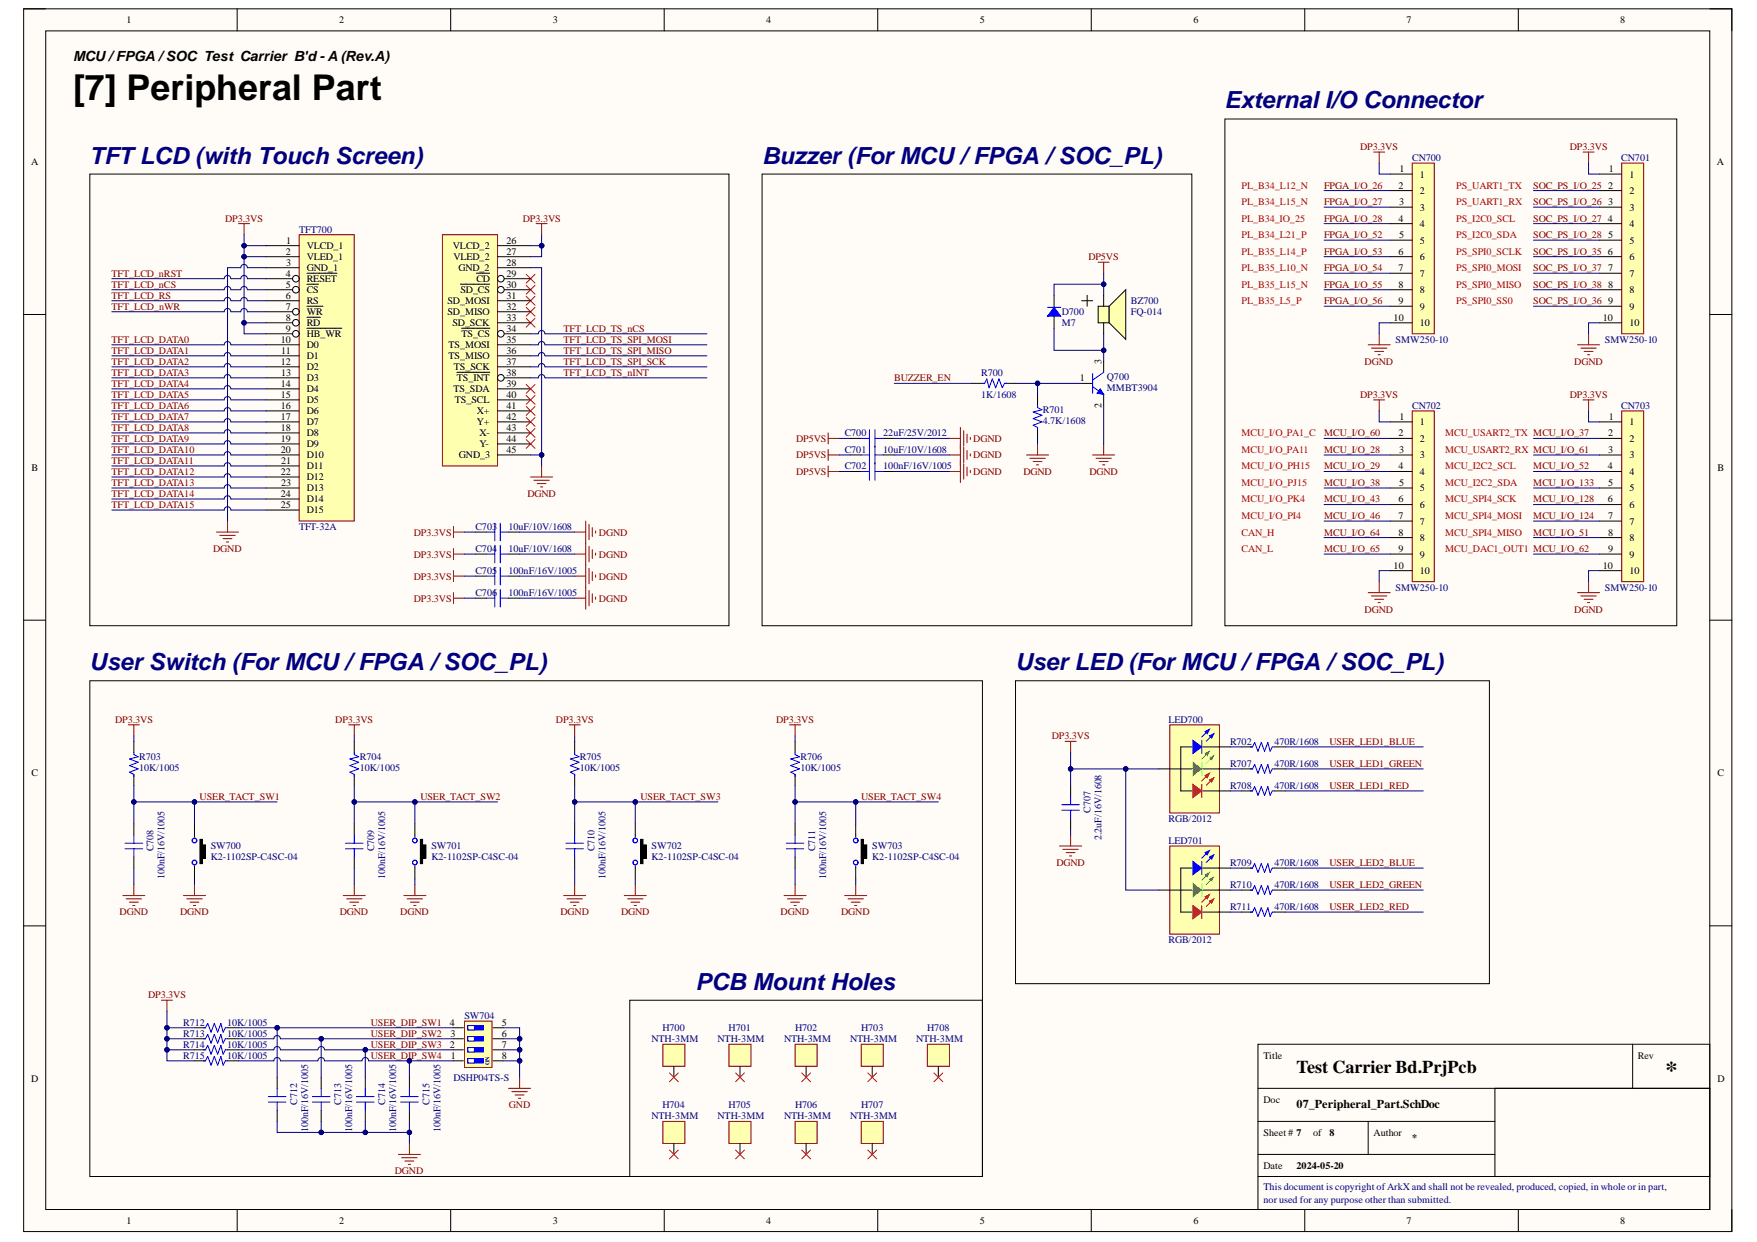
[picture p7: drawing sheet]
<svg xmlns="http://www.w3.org/2000/svg" width="297mm" height="210mm" viewBox="0 0 297 210" stroke-linecap="round" stroke-linejoin="round" font-family="sans-serif">
<defs><g id="words">
<text font-size="6" x="12.4" y="17">[7] Peripheral Part</text>
<text font-size="4.1" x="281.5" y="182.2">*</text>
<g font-size="4" fill="#000080">
<text x="207" y="18.3">External I/O Connector</text>
<text x="15.1" y="27.6">TFT LCD (with Touch Screen)</text>
<text x="128.8" y="27.6">Buzzer (For MCU / FPGA / SOC_PL)</text>
<text x="15.1" y="113.3">User Switch (For MCU / FPGA / SOC_PL)</text>
<text x="171.7" y="113.3">User LED (For MCU / FPGA / SOC_PL)</text>
<text x="117.6" y="167.3">PCB Mount Holes</text>
</g>
<text font-size="3" x="219.2" y="181.4">Test Carrier Bd.PrjPcb</text>
<text font-size="2.4" x="12.4" y="10.3">MCU/FPGA /SOC Test Carrier B'd- A (Rev.A)</text>
<text font-size="2" x="219.2" y="187.2">07_Peripheral_Part.SchDoc</text>
<g font-size="1.7">
<text x="21.4" y="3.9">1</text>
<text x="57.4" y="3.9">2</text>
<text x="93.5" y="3.9">3</text>
<text x="129.5" y="3.9">4</text>
<text x="165.6" y="3.9">5</text>
<text x="201.8" y="3.9">6</text>
<text x="237.8" y="3.9">7</text>
<text x="273.9" y="3.9">8</text>
<text x="5.2" y="27.9">A</text>
<text x="236.6" y="29.1">1</text>
<text x="240" y="30">1</text>
<text x="272" y="29.1">1</text>
<text x="275.5" y="30">1</text>
<text x="290.3" y="27.9">A</text>
<text x="236.5" y="31.9">2</text>
<text x="236.5" y="34.6">3</text>
<text x="240" y="32.8">2</text>
<text x="240" y="35.6">3</text>
<text x="271.9" y="31.9">2</text>
<text x="271.9" y="34.6">3</text>
<text x="275.5" y="32.8">2</text>
<text x="275.5" y="35.6">3</text>
<text x="48.4" y="41.2">1</text>
<text x="85.6" y="41.2">26</text>
<text x="236.5" y="37.4">4</text>
<text x="236.5" y="40.2">5</text>
<text x="240" y="38.4">4</text>
<text x="240" y="41.2">5</text>
<text x="271.8" y="37.4">4</text>
<text x="271.9" y="40.2">5</text>
<text x="275.5" y="38.4">4</text>
<text x="275.5" y="41.2">5</text>
<text x="48.3" y="43">2</text>
<text x="48.3" y="46.7">4</text>
<text x="48.4" y="44.9">3</text>
<text x="51.9" y="42.1">VLCD_1</text>
<text x="51.9" y="43.9">VLED_1</text>
<text x="51.9" y="45.8">GND_1</text>
<text x="51.9" y="47.7">RESET</text>
<text x="76.6" y="42.1">VLCD_2</text>
<text x="76.6" y="43.9">VLED_2</text>
<text x="77.5" y="45.8">GND_2</text>
<text x="80.5" y="47.7">CD</text>
<text x="85.6" y="43">27</text>
<text x="85.6" y="44.9">28</text>
<text x="85.6" y="46.7">29</text>
<text x="236.5" y="43">6</text>
<text x="236.5" y="45.8">7</text>
<text x="240" y="43.9">6</text>
<text x="240" y="46.7">7</text>
<text x="271.8" y="43">6</text>
<text x="271.9" y="45.8">7</text>
<text x="275.5" y="43.9">6</text>
<text x="275.5" y="46.7">7</text>
<text x="48.3" y="48.6">5</text>
<text x="48.3" y="50.5">6</text>
<text x="48.3" y="52.3">7</text>
<text x="51.9" y="49.5">CS</text>
<text x="51.9" y="51.4">RS</text>
<text x="51.9" y="53.2">WR</text>
<text x="75.6" y="51.4">SD_MOSI</text>
<text x="75.6" y="53.2">SD_MISO</text>
<text x="77.8" y="49.5">SD_CS</text>
<text x="85.6" y="48.6">30</text>
<text x="85.6" y="50.5">31</text>
<text x="85.6" y="52.3">32</text>
<text x="236.5" y="48.6">8</text>
<text x="236.5" y="51.4">9</text>
<text x="240" y="49.5">8</text>
<text x="240" y="52.3">9</text>
<text x="271.9" y="48.6">8</text>
<text x="271.9" y="51.4">9</text>
<text x="275.5" y="49.5">8</text>
<text x="275.5" y="52.3">9</text>
<text x="47.5" y="57.9">10</text>
<text x="47.5" y="59.8">11</text>
<text x="48.3" y="54.2">8</text>
<text x="48.3" y="56">9</text>
<text x="51.9" y="55.1">RD</text>
<text x="51.9" y="57">HB_WR</text>
<text x="51.9" y="58.8">D0</text>
<text x="75.8" y="58.8">TS_MOSI</text>
<text x="76.5" y="55.1">SD_SCK</text>
<text x="78" y="57">TS_CS</text>
<text x="85.6" y="54.2">33</text>
<text x="85.6" y="56">34</text>
<text x="85.6" y="57.9">35</text>
<text x="85.6" y="59.8">36</text>
<text x="235.6" y="54.2">10</text>
<text x="240" y="55.1">10</text>
<text x="271" y="54.2">10</text>
<text x="275.5" y="55.1">10</text>
<text x="47.5" y="61.6">12</text>
<text x="47.5" y="65.3">14</text>
<text x="47.5" y="63.5">13</text>
<text x="51.9" y="60.7">D1</text>
<text x="51.9" y="62.5">D2</text>
<text x="51.9" y="64.4">D3</text>
<text x="75.8" y="60.7">TS_MISO</text>
<text x="76.7" y="62.5">TS_SCK</text>
<text x="77.2" y="64.4">TS_INT</text>
<text x="85.6" y="61.6">37</text>
<text x="85.6" y="63.5">38</text>
<text x="85.6" y="65.3">39</text>
<text x="182.6" y="64.4">1</text>
<text x="186.2" y="61.4" transform="rotate(-90 186.2 61.4)">3</text>
<text x="47.5" y="67.2">15</text>
<text x="47.5" y="69.1">16</text>
<text x="47.5" y="70.9">17</text>
<text x="51.9" y="66.3">D4</text>
<text x="51.9" y="68.1">D5</text>
<text x="51.9" y="70">D6</text>
<text x="51.9" y="71.8">D7</text>
<text x="76.6" y="66.3">TS_SDA</text>
<text x="76.9" y="68.1">TS_SCL</text>
<text x="80.6" y="70">X+</text>
<text x="80.6" y="71.8">Y+</text>
<text x="85.6" y="67.2">40</text>
<text x="85.6" y="69.1">41</text>
<text x="85.6" y="70.9">42</text>
<text x="186.2" y="68.9" transform="rotate(-90 186.2 68.9)">2</text>
<text x="236.6" y="70.9">1</text>
<text x="240" y="71.8">1</text>
<text x="272" y="70.9">1</text>
<text x="275.5" y="71.8">1</text>
<text x="47.5" y="72.8">18</text>
<text x="47.5" y="74.6">19</text>
<text x="47.5" y="76.5">20</text>
<text x="51.9" y="73.7">D8</text>
<text x="51.9" y="75.6">D9</text>
<text x="51.9" y="77.4">D10</text>
<text x="77.6" y="77.4">GND_3</text>
<text x="81" y="73.7">X-</text>
<text x="81" y="75.6">Y-</text>
<text x="85.6" y="72.8">43</text>
<text x="85.6" y="74.6">44</text>
<text x="85.6" y="76.5">45</text>
<text x="236.5" y="73.7">2</text>
<text x="236.5" y="76.5">3</text>
<text x="240" y="74.6">2</text>
<text x="240" y="77.4">3</text>
<text x="271.9" y="73.7">2</text>
<text x="271.9" y="76.5">3</text>
<text x="275.5" y="74.6">2</text>
<text x="275.5" y="77.4">3</text>
<text x="5.3" y="79.5">B</text>
<text x="47.5" y="80.2">22</text>
<text x="47.5" y="83.9">24</text>
<text x="47.5" y="78.4">21</text>
<text x="47.5" y="82.1">23</text>
<text x="51.9" y="79.3">D11</text>
<text x="51.9" y="81.1">D12</text>
<text x="51.9" y="83">D13</text>
<text x="236.5" y="79.3">4</text>
<text x="236.5" y="82.1">5</text>
<text x="240" y="80.2">4</text>
<text x="240" y="83">5</text>
<text x="271.8" y="79.3">4</text>
<text x="271.9" y="82.1">5</text>
<text x="275.5" y="80.2">4</text>
<text x="275.5" y="83">5</text>
<text x="290.3" y="79.5">B</text>
<text x="47.5" y="85.8">25</text>
<text x="51.9" y="84.9">D14</text>
<text x="51.9" y="86.7">D15</text>
<text x="236.5" y="84.9">6</text>
<text x="236.5" y="87.7">7</text>
<text x="240" y="85.8">6</text>
<text x="240" y="88.7">7</text>
<text x="271.8" y="84.9">6</text>
<text x="271.9" y="87.7">7</text>
<text x="275.5" y="85.8">6</text>
<text x="275.5" y="88.7">7</text>
<text x="236.5" y="90.5">8</text>
<text x="236.5" y="93.3">9</text>
<text x="240" y="91.5">8</text>
<text x="240" y="94.2">9</text>
<text x="271.9" y="90.5">8</text>
<text x="271.9" y="93.3">9</text>
<text x="275.5" y="91.5">8</text>
<text x="275.5" y="94.2">9</text>
<text x="235.6" y="96.1">10</text>
<text x="240" y="97">10</text>
<text x="271" y="96.1">10</text>
<text x="275.5" y="97">10</text>
<text x="5.3" y="131.2">C</text>
<text x="290.3" y="131.2">C</text>
<text x="76.1" y="173.4">4</text>
<text x="84.9" y="173.4">5</text>
<text x="76.1" y="177.1">2</text>
<text x="76.1" y="175.2">3</text>
<text x="76.2" y="178.9">1</text>
<text x="84.9" y="175.2">6</text>
<text x="84.9" y="177.1">7</text>
<text x="84.9" y="178.9">8</text>
<text x="213.6" y="178.9">Title</text>
<text x="276.9" y="178.9">Rev</text>
<text x="5.2" y="182.8">D</text>
<text x="290.3" y="182.8">D</text>
<text x="213.6" y="186.4">Doc</text>
<text x="213.6" y="192">Sheet # 7</text>
<text x="222" y="192">of</text>
<text x="224.8" y="192">8</text>
<text x="232.2" y="192">Author</text>
<text x="213.6" y="197.5">Date</text>
<text x="219.2" y="197.5">2024-05-20</text>
<text x="238.7" y="192.9">*</text>
<text x="21.4" y="206.8">1</text>
<text x="57.4" y="206.8">2</text>
<text x="93.5" y="206.8">3</text>
<text x="129.5" y="206.8">4</text>
<text x="165.6" y="206.8">5</text>
<text x="201.8" y="206.8">6</text>
<text x="237.8" y="206.8">7</text>
<text x="273.9" y="206.8">8</text>
</g>
<g font-size="1.7" fill="#800000">
<text x="229.9" y="25.4">DP3.3VS</text>
<text x="265.4" y="25.4">DP3.3VS</text>
<text x="223.9" y="31.9">FPGA_I/O_26</text>
<text x="223.9" y="34.6">FPGA_I/O_27</text>
<text x="259.2" y="34.6">SOC_PS_I/O_26</text>
<text x="259.2" y="31.9">SOC_PS_I/O_25</text>
<text x="38.1" y="37.4">DP3.3VS</text>
<text x="88.4" y="37.4">DP3.3VS</text>
<text x="223.9" y="37.4">FPGA_I/O_28</text>
<text x="223.9" y="40.2">FPGA_I/O_52</text>
<text x="259.2" y="40.2">SOC_PS_I/O_28</text>
<text x="259.2" y="37.4">SOC_PS_I/O_27</text>
<text x="18.9" y="46.7">TFT_LCD_nRST</text>
<text x="184" y="43.9">DP5VS</text>
<text x="223.9" y="43">FPGA_I/O_53</text>
<text x="223.9" y="45.8">FPGA_I/O_54</text>
<text x="259.2" y="43">SOC_PS_I/O_35</text>
<text x="259.2" y="45.8">SOC_PS_I/O_37</text>
<text x="18.9" y="48.6">TFT_LCD_nCS</text>
<text x="18.9" y="50.5">TFT_LCD_RS</text>
<text x="18.9" y="52.3">TFT_LCD_nWR</text>
<text x="223.9" y="48.6">FPGA_I/O_55</text>
<text x="223.9" y="51.4">FPGA_I/O_56</text>
<text x="259.2" y="51.4">SOC_PS_I/O_36</text>
<text x="259.2" y="48.6">SOC_PS_I/O_38</text>
<text x="18.9" y="57.9">TFT_LCD_DATA0</text>
<text x="18.9" y="59.8">TFT_LCD_DATA1</text>
<text x="95.3" y="56">TFT_LCD_TS_nCS</text>
<text x="95.3" y="57.9">TFT_LCD_TS_SPI_MOSI</text>
<text x="95.3" y="59.8">TFT_LCD_TS_SPI_MISO</text>
<text x="18.9" y="61.6">TFT_LCD_DATA2</text>
<text x="18.9" y="63.5">TFT_LCD_DATA3</text>
<text x="18.9" y="65.3">TFT_LCD_DATA4</text>
<text x="95.3" y="61.6">TFT_LCD_TS_SPI_SCK</text>
<text x="95.3" y="63.5">TFT_LCD_TS_nINT</text>
<text x="151.2" y="64.4">BUZZER_EN</text>
<text x="230.7" y="61.6">DGND</text>
<text x="266.2" y="61.6">DGND</text>
<text x="18.9" y="67.2">TFT_LCD_DATA5</text>
<text x="18.9" y="69.1">TFT_LCD_DATA6</text>
<text x="18.9" y="70.9">TFT_LCD_DATA7</text>
<text x="229.9" y="67.2">DP3.3VS</text>
<text x="265.4" y="67.2">DP3.3VS</text>
<text x="18.9" y="72.8">TFT_LCD_DATA8</text>
<text x="18.9" y="74.6">TFT_LCD_DATA9</text>
<text x="18.9" y="76.5">TFT_LCD_DATA10</text>
<text x="134.6" y="77.4">DP5VS</text>
<text x="134.6" y="74.6">DP5VS</text>
<text x="164.5" y="77.4">DGND</text>
<text x="164.5" y="74.6">DGND</text>
<text x="223.9" y="73.7">MCU_I/O_60</text>
<text x="223.9" y="76.5">MCU_I/O_28</text>
<text x="18.9" y="78.4">TFT_LCD_DATA11</text>
<text x="18.9" y="80.2">TFT_LCD_DATA12</text>
<text x="18.9" y="82.1">TFT_LCD_DATA13</text>
<text x="18.9" y="83.9">TFT_LCD_DATA14</text>
<text x="89.2" y="83.9">DGND</text>
<text x="134.6" y="80.2">DP5VS</text>
<text x="164.5" y="80.2">DGND</text>
<text x="173" y="80.2">DGND</text>
<text x="184.2" y="80.2">DGND</text>
<text x="223.9" y="79.3">MCU_I/O_29</text>
<text x="223.9" y="82.1">MCU_I/O_38</text>
<text x="259.2" y="79.3">MCU_I/O_52</text>
<text x="259.2" y="82.1">MCU_I/O_133</text>
<text x="18.9" y="85.8">TFT_LCD_DATA15</text>
<text x="223.9" y="84.9">MCU_I/O_43</text>
<text x="223.9" y="87.7">MCU_I/O_46</text>
<text x="259.2" y="84.9">MCU_I/O_128</text>
<text x="259.2" y="87.7">MCU_I/O_124</text>
<text x="36" y="93.3">DGND</text>
<text x="70" y="90.5">DP3.3VS</text>
<text x="70" y="94.2">DP3.3VS</text>
<text x="101.3" y="90.5">DGND</text>
<text x="101.3" y="94.2">DGND</text>
<text x="223.9" y="90.5">MCU_I/O_64</text>
<text x="223.9" y="93.3">MCU_I/O_65</text>
<text x="259.2" y="90.5">MCU_I/O_51</text>
<text x="70" y="98">DP3.3VS</text>
<text x="70" y="101.7">DP3.3VS</text>
<text x="101.3" y="98">DGND</text>
<text x="101.3" y="101.7">DGND</text>
<text x="230.7" y="103.5">DGND</text>
<text x="266.2" y="103.5">DGND</text>
<text x="19.5" y="122.1">DP3.3VS</text>
<text x="56.7" y="122.1">DP3.3VS</text>
<text x="94" y="122.1">DP3.3VS</text>
<text x="131.2" y="122.1">DP3.3VS</text>
<text x="177.8" y="124.9">DP3.3VS</text>
<text x="224.8" y="125.9">USER_LED1_BLUE</text>
<text x="224.8" y="129.6">USER_LED1_GREEN</text>
<text x="33.8" y="135.2">USER_TACT_SW1</text>
<text x="71.1" y="135.2">USER_TACT_SW2</text>
<text x="108.3" y="135.2">USER_TACT_SW3</text>
<text x="145.6" y="135.2">USER_TACT_SW4</text>
<text x="224.8" y="133.3">USER_LED1_RED</text>
<text x="178.6" y="146.3">DGND</text>
<text x="224.8" y="146.3">USER_LED2_BLUE</text>
<text x="20.2" y="154.7">DGND</text>
<text x="30.5" y="154.7">DGND</text>
<text x="57.4" y="154.7">DGND</text>
<text x="67.7" y="154.7">DGND</text>
<text x="94.8" y="154.7">DGND</text>
<text x="105" y="154.7">DGND</text>
<text x="132" y="154.7">DGND</text>
<text x="142.2" y="154.7">DGND</text>
<text x="224.8" y="150">USER_LED2_GREEN</text>
<text x="224.8" y="153.8">USER_LED2_RED</text>
<text x="25" y="168.6">DP3.3VS</text>
<text x="62.7" y="173.4">USER_DIP_SW1</text>
<text x="62.7" y="175.2">USER_DIP_SW2</text>
<text x="62.7" y="177.1">USER_DIP_SW3</text>
<text x="62.7" y="178.9">USER_DIP_SW4</text>
<text x="86" y="187.3">GND</text>
<text x="66.7" y="198.5">DGND</text>
</g>
<g font-size="1.7" fill="#000080">
<text x="238.7" y="27.2">CN700</text>
<text x="274.1" y="27.2">CN701</text>
<text x="50.6" y="39.3">TFT700</text>
<text x="179.5" y="53.2">D700</text>
<text x="191.2" y="51.4">BZ700</text>
<text x="191.2" y="53.2">FQ-014</text>
<text x="179.5" y="55.1">M7</text>
<text x="235.9" y="57.9">SMW250-10</text>
<text x="271.3" y="57.9">SMW250-10</text>
<text x="165.9" y="63.5">R700</text>
<text x="187.1" y="64.2">Q700</text>
<text x="165.9" y="67.2">1K/1608</text>
<text x="176.3" y="69.8">R701</text>
<text x="176.3" y="71.7">4.7K/1608</text>
<text x="187.1" y="66.1">MMBT3904</text>
<text x="238.7" y="69.1">CN702</text>
<text x="274.1" y="69.1">CN703</text>
<text x="142.8" y="76.5">C701</text>
<text x="142.8" y="73.7">C700</text>
<text x="149.3" y="76.5">10uF/10V/1608</text>
<text x="149.3" y="73.7">22uF/25V/2012</text>
<text x="142.8" y="79.3">C702</text>
<text x="149.3" y="79.3">100nF/16V/1005</text>
<text x="50.6" y="89.6">TFT-32A</text>
<text x="80.4" y="89.6">C703</text>
<text x="86" y="89.6">10uF/10V/1608</text>
<text x="80.4" y="93.3">C704</text>
<text x="86" y="93.3">10uF/10V/1608</text>
<text x="80.4" y="97">C705</text>
<text x="80.4" y="100.8">C706</text>
<text x="86" y="97">100nF/16V/1005</text>
<text x="86" y="100.8">100nF/16V/1005</text>
<text x="235.9" y="99.8">SMW250-10</text>
<text x="271.3" y="99.8">SMW250-10</text>
<text x="197.5" y="122.1">LED700</text>
<text x="207.9" y="125.9">R702</text>
<text x="215.5" y="125.9">470R/1608</text>
<text x="23.5" y="128.5">R703</text>
<text x="23.5" y="130.3">10K/1005</text>
<text x="60.8" y="128.5">R704</text>
<text x="60.8" y="130.3">10K/1005</text>
<text x="98.1" y="128.5">R705</text>
<text x="98.1" y="130.3">10K/1005</text>
<text x="135.4" y="128.5">R706</text>
<text x="135.4" y="130.3">10K/1005</text>
<text x="207.9" y="129.6">R707</text>
<text x="215.5" y="129.6">470R/1608</text>
<text x="184.3" y="137.4" transform="rotate(-90 184.3 137.4)">C707</text>
<text x="207.9" y="133.3">R708</text>
<text x="215.5" y="133.3">470R/1608</text>
<text x="26" y="143.9" transform="rotate(-90 26 143.9)">C708</text>
<text x="35.6" y="143.5">SW700</text>
<text x="63.3" y="143.9" transform="rotate(-90 63.3 143.9)">C709</text>
<text x="72.9" y="143.5">SW701</text>
<text x="100.5" y="143.9" transform="rotate(-90 100.5 143.9)">C710</text>
<text x="110.1" y="143.5">SW702</text>
<text x="137.8" y="143.9" transform="rotate(-90 137.8 143.9)">C711</text>
<text x="147.5" y="143.5">SW703</text>
<text x="186.2" y="142" transform="rotate(-90 186.2 142)">2.2uF/16V/1608</text>
<text x="197.5" y="138.9">RGB/2012</text>
<text x="197.5" y="142.6">LED701</text>
<text x="27.8" y="148.6" transform="rotate(-90 27.8 148.6)">100nF/16V/1005</text>
<text x="35.6" y="145.4">K2-1102SP-C4SC-04</text>
<text x="65.1" y="148.6" transform="rotate(-90 65.1 148.6)">100nF/16V/1005</text>
<text x="72.9" y="145.4">K2-1102SP-C4SC-04</text>
<text x="102.4" y="148.6" transform="rotate(-90 102.4 148.6)">100nF/16V/1005</text>
<text x="110.1" y="145.4">K2-1102SP-C4SC-04</text>
<text x="139.7" y="148.6" transform="rotate(-90 139.7 148.6)">100nF/16V/1005</text>
<text x="147.5" y="145.4">K2-1102SP-C4SC-04</text>
<text x="207.9" y="146.3">R709</text>
<text x="215.5" y="146.3">470R/1608</text>
<text x="207.9" y="150">R710</text>
<text x="207.9" y="153.8">R711</text>
<text x="215.5" y="150">470R/1608</text>
<text x="215.5" y="153.8">470R/1608</text>
<text x="197.5" y="159.3">RGB/2012</text>
<text x="31" y="173.4">R712</text>
<text x="38.4" y="173.4">10K/1005</text>
<text x="78.5" y="172.2">SW704</text>
<text x="31" y="175.2">R713</text>
<text x="31" y="177.1">R714</text>
<text x="31" y="178.9">R715</text>
<text x="38.4" y="175.2">10K/1005</text>
<text x="38.4" y="177.1">10K/1005</text>
<text x="38.4" y="178.9">10K/1005</text>
<text x="110.1" y="176.2">NTH-3MM</text>
<text x="112" y="174.3">H700</text>
<text x="121.3" y="176.2">NTH-3MM</text>
<text x="123.2" y="174.3">H701</text>
<text x="132.6" y="176.2">NTH-3MM</text>
<text x="134.4" y="174.3">H702</text>
<text x="143.7" y="176.2">NTH-3MM</text>
<text x="145.6" y="174.3">H703</text>
<text x="154.9" y="176.2">NTH-3MM</text>
<text x="156.8" y="174.3">H708</text>
<text x="76.6" y="182.7">DSHP04TS-S</text>
<text x="50.3" y="186.7" transform="rotate(-90 50.3 186.7)">C712</text>
<text x="52.1" y="191.4" transform="rotate(-90 52.1 191.4)">100nF/16V/1005</text>
<text x="57.7" y="186.7" transform="rotate(-90 57.7 186.7)">C713</text>
<text x="59.6" y="191.4" transform="rotate(-90 59.6 191.4)">100nF/16V/1005</text>
<text x="65.1" y="186.7" transform="rotate(-90 65.1 186.7)">C714</text>
<text x="67" y="191.4" transform="rotate(-90 67 191.4)">100nF/16V/1005</text>
<text x="72.6" y="186.7" transform="rotate(-90 72.6 186.7)">C715</text>
<text x="74.4" y="191.4" transform="rotate(-90 74.4 191.4)">100nF/16V/1005</text>
<text x="110.1" y="189.2">NTH-3MM</text>
<text x="112" y="187.3">H704</text>
<text x="121.3" y="189.2">NTH-3MM</text>
<text x="123.2" y="187.3">H705</text>
<text x="132.6" y="189.2">NTH-3MM</text>
<text x="134.4" y="187.3">H706</text>
<text x="143.7" y="189.2">NTH-3MM</text>
<text x="145.6" y="187.3">H707</text>
<text x="213.6" y="201.1">This document is copyright ofArkX and shall not be revealed, produced, copied, in whole or in part,</text>
<text x="213.6" y="203.3">nor used for any purpose other than submitted.</text>
</g>
<g font-size="1.7" fill="#c00">
<text x="209.9" y="31.9">PL_B34_L12_N</text>
<text x="209.9" y="34.6">PL_B34_L15_N</text>
<text x="246.2" y="31.9">PS_UART1_TX</text>
<text x="246.2" y="34.6">PS_UART1_RX</text>
<text x="209.9" y="37.4">PL_B34_IO_25</text>
<text x="209.9" y="40.2">PL_B34_L21_P</text>
<text x="246.2" y="37.4">PS_I2C0_SCL</text>
<text x="246.2" y="40.2">PS_I2C0_SDA</text>
<text x="209.9" y="43">PL_B35_L14_P</text>
<text x="209.9" y="45.8">PL_B35_L10_N</text>
<text x="246.2" y="43">PS_SPI0_SCLK</text>
<text x="246.2" y="45.8">PS_SPI0_MOSI</text>
<text x="209.9" y="48.6">PL_B35_L15_N</text>
<text x="209.9" y="51.4">PL_B35_L5_P</text>
<text x="246.2" y="51.4">PS_SPI0_SS0</text>
<text x="246.2" y="48.6">PS_SPI0_MISO</text>
<text x="209.9" y="73.7">MCU_I/O_PA1_C</text>
<text x="209.9" y="76.5">MCU_I/O_PA11</text>
<text x="244.3" y="73.7">MCU_USART2_TX MCU_I/O_37</text>
<text x="244.3" y="76.5">MCU_USART2_RX MCU_I/O_61</text>
<text x="209.9" y="79.3">MCU_I/O_PH15</text>
<text x="209.9" y="82.1">MCU_I/O_PJ15</text>
<text x="244.3" y="79.3">MCU_I2C2_SCL</text>
<text x="244.3" y="82.1">MCU_I2C2_SDA</text>
<text x="209.9" y="84.9">MCU_I/O_PK4</text>
<text x="209.9" y="87.7">MCU_I/O_PI4</text>
<text x="244.3" y="84.9">MCU_SPI4_SCK</text>
<text x="244.3" y="87.7">MCU_SPI4_MOSI</text>
<text x="209.9" y="90.5">CAN_H</text>
<text x="209.9" y="93.3">CAN_L</text>
<text x="244.3" y="93.3">MCU_DAC1_OUT1 MCU_I/O_62</text>
<text x="244.3" y="90.5">MCU_SPI4_MISO</text>
</g>
<text font-size="1" fill="#000080" x="82.7" y="180" transform="rotate(-90 82.7 180)">ON</text>
</g></defs>
<path d="M4 1.5h288.8v206.6h-288.8z" fill-rule="evenodd" fill="#fffcf8"/>
<path d="M4 1.5h288.8v206.6h-288.8z" fill="none" stroke="#000" stroke-width=".17"/>
<path d="M7.7 5.2h281.4v199.2h-281.4z" fill-rule="evenodd" fill="#fffcf8"/>
<g fill="none" stroke="#000" stroke-width=".17">
<path d="M4 1.5h3.7M7.7 5.2h281.4v199.2h-281.4zM40.1 1.5v3.7M76.2 1.5v3.7M112.3 1.5v3.7M148.4 1.5v3.7M184.5 1.5v3.7M220.6 1.5v3.7M256.7 1.5v3.7M289.1 1.5h3.7v3.7M15.2 29.4h108v76.3h-108zM4 53.2h3.7"/>
<path d="M289.1 53.2h3.7M4 104.8h3.7M15.2 115h150.9v83.8h-150.9zM289.1 104.8h3.7M22.6 125.3v1.9M22.6 130.9v1.8M22.6 139.3v1.8M32.9 139.3v2.2M59.9 125.3v1.9M59.9 130.9v1.8M59.9 139.3v1.8M70.1 139.3v2.2"/>
<path d="M97.2 125.3v1.9M97.2 130.9v1.8M97.2 139.3v1.8M107.4 139.3v2.2M134.4 125.3v1.9M134.4 130.9v1.8M134.4 139.3v1.8M144.7 139.3v2.2M4 156.5h3.7M22.6 144.8v1.9M32.9 146.3v2.3M33.8 141.9h.4v4.1h-.4z"/>
<path d="M34.2 142.8h.5v2.2h-.5zM59.9 144.8v1.9M70.1 146.3v2.3M71.1 141.9h.3v4.1h-.3zM71.4 142.8h.6v2.2h-.6zM97.2 144.8v1.9M107.4 146.3v2.3M108.3 141.9h.4v4.1h-.4zM108.7 142.8h.6v2.2h-.6zM134.4 144.8v1.9M144.7 146.3v2.3M145.6 141.9h.4v4.1h-.4z"/>
<path d="M146 142.8h.5v2.2h-.5zM289.1 156.5h3.7M32.9 173.7h1.8M32.9 175.6h1.8M32.9 177.4h1.8M32.9 179.3h1.8M38.5 173.7h1.8M38.5 175.6h1.8M38.5 177.4h1.8M38.5 179.3h1.8M212.7 176.5h76.4v27.9h-76.4zM276 176.5v7.4"/>
<path d="M46.9 182.1v1.8M46.9 187.7v1.8M54.3 182.1v1.8M54.3 187.7v1.8M61.8 182.1v1.8M61.8 187.7v1.8M69.2 182.1v1.8M69.2 187.7v1.8M212.7 183.9h76.4M212.7 198.8h76.4M212.7 189.5h40M212.7 195.1h40"/>
<path d="M231.3 189.5v5.6M252.7 183.9h36.4v14.9h-36.4zM40.1 204.4v3.7M76.2 204.4v3.7M112.3 204.4v3.7M148.4 204.4v3.7M184.5 204.4v3.7M220.6 204.4v3.7M256.7 204.4v3.7M292.8 204.4v3.7"/>
</g>
<g fill="none" stroke="#800000" stroke-width=".17">
<path d="M21.7 122.5h1.9M22.6 122.5v1.9M59 122.5h1.8M59.9 122.5v1.9M96.2 122.5h1.9M97.2 122.5v1.9M133.5 122.5h1.8M134.4 122.5v1.9M20.8 151.4h3.7M21.3 151.9h2.6M21.9 152.5h1.5M22.4 153h.4"/>
<path d="M22.6 149.5v1.9M31 151.4h3.7M31.6 151.9h2.6M32.1 152.5h1.5M32.7 153h.4M32.9 149.5v1.9M58 151.4h3.8M58.6 151.9h2.6M59.1 152.5h1.5M59.7 153h.4M59.9 149.5v1.9M68.3 151.4h3.7"/>
<path d="M68.8 151.9h2.6M69.4 152.5h1.5M70 153h.3M70.1 149.5v1.9M95.3 151.4h3.7M95.9 151.9h2.6M96.4 152.5h1.5M97 153h.3M97.2 149.5v1.9M105.5 151.4h3.8M106.1 151.9h2.6M106.7 152.5h1.4"/>
<path d="M107.2 153h.4M107.4 149.5v1.9M132.6 151.4h3.7M133.1 151.9h2.6M133.7 152.5h1.5M134.2 153h.4M134.4 149.5v1.9M142.8 151.4h3.7M143.4 151.9h2.6M143.9 152.5h1.5M144.5 153h.4M144.7 149.5v1.9"/>
<path d="M27.3 169h1.8M28.2 169v1.9M67.4 195.1h3.7M67.9 195.7h2.6M68.5 196.2h1.5M69 196.8h.4M69.2 193.2v1.9M86 183.9h3.7M86.5 184.5h2.6M87.1 185.1h1.5M87.7 185.6h.3M87.8 182.1v1.8"/>
</g>
<g fill="none" stroke="#00f" stroke-width=".17">
<path d="M22.6 127.2v.3l.8 .4-1.5 .4 1.5 .5-1.5 .6 1.5 .5-1.5 .6 .7 .4v.3M59.9 127.2v.3l.7 .4-1.5 .4 1.5 .5-1.5 .6 1.5 .5-1.5 .6 .8 .4v.3M97.2 127.2v.3l.7 .4-1.5 .4 1.5 .5-1.5 .6 1.5 .5-1.5 .6 .8 .4v.3M134.4 127.2v.3l.8 .4-1.5 .4 1.5 .5-1.5 .6 1.5 .5-1.5 .6 .7 .4v.3M21.1 142.5h3M21.1 143.4h3M22.6 141.1v1.4M22.6 143.4v1.4M58.4 142.5h3M58.4 143.4h3M59.9 141.1v1.4M59.9 143.4v1.4"/>
<path d="M95.7 142.5h2.9M95.7 143.4h2.9M97.2 141.1v1.4M97.2 143.4v1.4M132.9 142.5h3M132.9 143.4h3M134.4 141.1v1.4M134.4 143.4v1.4M34.4 173.7h.3l.4-.7 .6 1.4 .5-1.4 .6 1.4 .6-1.4 .3 1.4 .4-.7h.4M34.4 175.6h.3l.4-.8 .6 1.5 .5-1.5 .6 1.5 .6-1.5 .3 1.5 .4-.7h.4M34.4 177.4h.3l.4-.7 .6 1.5 .5-1.5 .6 1.5 .6-1.5 .3 1.5 .4-.8h.4M34.4 179.3h.3l.4-.8 .6 1.5 .5-1.5 .6 1.5 .6-1.5 .3 1.5 .4-.7h.4"/>
<path d="M45.4 185.3h2.9M45.4 186.3h2.9M46.9 183.9v1.4M46.9 186.3v1.4M52.8 185.3h3M52.8 186.3h3M54.3 183.9v1.4M54.3 186.3v1.4M60.3 185.3h2.9M60.3 186.3h2.9M61.8 183.9v1.4M61.8 186.3v1.4"/>
<path d="M67.7 185.3h3M67.7 186.3h3M69.2 183.9v1.4M69.2 186.3v1.4"/>
<circle cx="32.9" cy="145.8" r=".39"/>
<circle cx="32.9" cy="142" r=".39"/>
<circle cx="70.1" cy="145.8" r=".39"/>
<circle cx="70.1" cy="142" r=".39"/>
<circle cx="107.4" cy="142" r=".39"/>
<circle cx="107.4" cy="145.8" r=".39"/>
<circle cx="144.7" cy="145.8" r=".39"/>
<circle cx="144.7" cy="142" r=".39"/>
</g>
<path d="M34 141.9v4.1M71.3 141.9v4.1" fill="none" stroke="#000" stroke-width=".38"/>
<g fill="#000">
<path d="M34.2 142.8h.5v2.2h-.5z" fill-rule="evenodd"/>
<path d="M71.4 142.8h.6v2.2h-.6z" fill-rule="evenodd"/>
<path d="M108.7 142.8h.6v2.2h-.6z" fill-rule="evenodd"/>
<path d="M146 142.8h.5v2.2h-.5z" fill-rule="evenodd"/>
</g>
<path d="M108.5 141.9v4.1M145.8 141.9v4.1" fill="none" stroke="#000" stroke-width=".37"/>
<path d="M78.5 172.6h4.7v7.8h-4.7z" fill-rule="evenodd" fill="#ffffb0"/>
<path d="M78.5 172.6h4.7v7.8h-4.7z" fill="none" stroke="#800000" stroke-width=".17"/>
<path d="M76.7 179.3h1.6M76.7 177.4h1.6M76.7 175.6h1.6M83.4 179.3h1.6M83.4 177.4h1.6M83.4 175.6h1.6" fill="none" stroke="#000" stroke-width=".17"/>
<path d="M79.1 175.2h2.6v.7h-2.6z" fill-rule="evenodd" fill="#00f"/>
<path d="M79.1 175.2h2.6v.7h-2.6z" fill="none" stroke="#00f" stroke-width=".17"/>
<path d="M79.1 175.2h1.1v.7h-1.1z" fill-rule="evenodd" fill="#fff"/>
<path d="M79.1 175.2h1.1v.7h-1.1z" fill="none" stroke="#00f" stroke-width=".17"/>
<path d="M79.1 178.9h2.6v.8h-2.6z" fill-rule="evenodd" fill="#00f"/>
<path d="M79.1 178.9h2.6v.8h-2.6z" fill="none" stroke="#00f" stroke-width=".17"/>
<path d="M79.1 178.9h1.1v.8h-1.1z" fill-rule="evenodd" fill="#fff"/>
<path d="M79.1 178.9h1.1v.8h-1.1z" fill="none" stroke="#00f" stroke-width=".17"/>
<path d="M79.1 177h2.6v.8h-2.6z" fill-rule="evenodd" fill="#00f"/>
<path d="M79.1 177h2.6v.8h-2.6z" fill="none" stroke="#00f" stroke-width=".17"/>
<path d="M79.1 177h1.1v.8h-1.1z" fill-rule="evenodd" fill="#fff"/>
<path d="M79.1 177h1.1v.8h-1.1z" fill="none" stroke="#00f" stroke-width=".17"/>
<path d="M76.7 173.7h1.6M83.4 173.7h1.6" fill="none" stroke="#000" stroke-width=".17"/>
<path d="M79.1 173.3h2.6v.8h-2.6z" fill-rule="evenodd" fill="#00f"/>
<path d="M79.1 173.3h2.6v.8h-2.6z" fill="none" stroke="#00f" stroke-width=".17"/>
<path d="M79.1 173.3h1.1v.8h-1.1z" fill-rule="evenodd" fill="#fff"/>
<path d="M79.1 173.3h1.1v.8h-1.1z" fill="none" stroke="#00f" stroke-width=".17"/>
<path d="M112.1 176.5h3.7v3.7h-3.7z" fill-rule="evenodd" fill="#ffffb0"/>
<path d="M112.1 176.5h3.7v3.7h-3.7z" fill="none" stroke="#800000" stroke-width=".17"/>
<path d="M113.9 180.2v1.9" fill="none" stroke="#000" stroke-width=".17"/>
<path d="M113.2 181.3l1.5 1.5M114.7 181.3l-1.5 1.5" fill="none" stroke="#f00" stroke-width=".17"/>
<path d="M123.2 176.5h3.8v3.7h-3.8z" fill-rule="evenodd" fill="#ffffb0"/>
<path d="M123.2 176.5h3.8v3.7h-3.8z" fill="none" stroke="#800000" stroke-width=".17"/>
<path d="M125.1 180.2v1.9" fill="none" stroke="#000" stroke-width=".17"/>
<path d="M124.4 181.3l1.5 1.5M125.9 181.3l-1.5 1.5" fill="none" stroke="#f00" stroke-width=".17"/>
<path d="M134.4 176.5h3.7v3.7h-3.7z" fill-rule="evenodd" fill="#ffffb0"/>
<path d="M134.4 176.5h3.7v3.7h-3.7z" fill="none" stroke="#800000" stroke-width=".17"/>
<path d="M136.3 180.2v1.9" fill="none" stroke="#000" stroke-width=".17"/>
<path d="M135.5 181.3l1.5 1.5M137 181.3l-1.5 1.5" fill="none" stroke="#f00" stroke-width=".17"/>
<path d="M112.1 189.5h3.7v3.7h-3.7z" fill-rule="evenodd" fill="#ffffb0"/>
<path d="M112.1 189.5h3.7v3.7h-3.7z" fill="none" stroke="#800000" stroke-width=".17"/>
<path d="M113.9 193.2v1.9" fill="none" stroke="#000" stroke-width=".17"/>
<path d="M113.2 194.4l1.5 1.5M114.7 194.4l-1.5 1.5" fill="none" stroke="#f00" stroke-width=".17"/>
<path d="M123.2 189.5h3.8v3.7h-3.8z" fill-rule="evenodd" fill="#ffffb0"/>
<path d="M123.2 189.5h3.8v3.7h-3.8z" fill="none" stroke="#800000" stroke-width=".17"/>
<path d="M125.1 193.2v1.9" fill="none" stroke="#000" stroke-width=".17"/>
<path d="M124.4 194.4l1.5 1.5M125.9 194.4l-1.5 1.5" fill="none" stroke="#f00" stroke-width=".17"/>
<path d="M134.4 189.5h3.7v3.7h-3.7z" fill-rule="evenodd" fill="#ffffb0"/>
<path d="M134.4 189.5h3.7v3.7h-3.7z" fill="none" stroke="#800000" stroke-width=".17"/>
<path d="M106.5 169h59.6v29.8h-59.6zM136.3 193.2v1.9" fill="none" stroke="#000" stroke-width=".17"/>
<path d="M135.5 194.4l1.5 1.5M137 194.4l-1.5 1.5" fill="none" stroke="#f00" stroke-width=".17"/>
<path d="M145.6 176.5h3.7v3.7h-3.7z" fill-rule="evenodd" fill="#ffffb0"/>
<path d="M145.6 176.5h3.7v3.7h-3.7z" fill="none" stroke="#800000" stroke-width=".17"/>
<path d="M147.5 180.2v1.9" fill="none" stroke="#000" stroke-width=".17"/>
<path d="M146.7 181.3l1.5 1.5M148.2 181.3l-1.5 1.5" fill="none" stroke="#f00" stroke-width=".17"/>
<path d="M145.6 189.5h3.7v3.7h-3.7z" fill-rule="evenodd" fill="#ffffb0"/>
<g fill="none" stroke="#800000" stroke-width=".17">
<path d="M40.3 37.8h1.9M41.3 37.8v1.9M90.6 37.8h1.9M91.6 37.8v1.9M91.6 78.7v1.9M36.6 89.9h3.7M37.2 90.5h2.6M37.7 91h1.5M38.3 91.6h.4M38.5 88.1v1.8M89.7 80.6h3.7M90.3 81.2h2.6"/>
<path d="M90.8 81.7h1.5M91.4 82.3h.4M145.6 189.5h3.7v3.7h-3.7z"/>
</g>
<path d="M147.5 193.2v1.9" fill="none" stroke="#000" stroke-width=".17"/>
<g fill="none" stroke="#f00" stroke-width=".17">
<path d="M89 46.4l1.4 1.4M89 48.2l1.4 1.5M89 50.1l1.4 1.5M89 51.9l1.4 1.5M89 53.8l1.4 1.5M90.4 46.4l-1.4 1.4M90.4 48.2l-1.4 1.5M90.4 50.1l-1.4 1.5M90.4 51.9l-1.4 1.5M90.4 53.8l-1.4 1.5M89 65l1.4 1.5M89 66.8l1.4 1.5"/>
<path d="M89 68.7l1.4 1.5M89 70.6l1.4 1.4M89 72.4l1.4 1.5M89 74.3l1.4 1.5M90.4 65l-1.4 1.5M90.4 66.8l-1.4 1.5M90.4 68.7l-1.4 1.5M90.4 70.6l-1.4 1.4M90.4 72.4l-1.4 1.5M90.4 74.3l-1.4 1.5M146.7 194.4l1.5 1.5M148.2 194.4l-1.5 1.5"/>
</g>
<path d="M74.8 39.7h9.3v39h-9.3z" fill-rule="evenodd" fill="#ffffb0"/>
<path d="M74.8 39.7h9.3v39h-9.3z" fill="none" stroke="#800000" stroke-width=".17"/>
<path d="M50.6 39.7h9.3v48.4h-9.3z" fill-rule="evenodd" fill="#ffffb0"/>
<path d="M50.6 39.7h9.3v48.4h-9.3z" fill="none" stroke="#800000" stroke-width=".17"/>
<path d="M45 41.5h5.6M45 43.4h5.6M45 45.2h5.6M45 47.1h5.6" fill="none" stroke="#000" stroke-width=".17"/>
<circle cx="50" cy="47.1" r=".56" fill="#f8fcff"/>
<g fill="none" stroke="#000" stroke-width=".17">
<path d="M45 49h5.6M51.9 46.2h5.1"/>
<circle cx="50" cy="47.1" r=".56"/>
</g>
<circle cx="50" cy="49" r=".56" fill="#f8fcff"/>
<g fill="none" stroke="#000" stroke-width=".17">
<path d="M45 50.8h5.6M45 52.7h5.6M51.9 48h1.9"/>
<circle cx="50" cy="49" r=".56"/>
</g>
<circle cx="50" cy="52.7" r=".56" fill="#f8fcff"/>
<g fill="none" stroke="#000" stroke-width=".17">
<path d="M45 54.6h5.6M51.9 51.8h2.7"/>
<circle cx="50" cy="52.7" r=".56"/>
</g>
<circle cx="50" cy="54.5" r=".56" fill="#f8fcff"/>
<g fill="none" stroke="#000" stroke-width=".17">
<path d="M45 56.4h5.6M51.9 53.6h2.3"/>
<circle cx="50" cy="54.5" r=".56"/>
</g>
<circle cx="50" cy="56.4" r=".56" fill="#f8fcff"/>
<g fill="none" stroke="#000" stroke-width=".17">
<path d="M45 58.3h5.6M51.9 55.5h5.9M84.1 41.5h5.6M84.1 43.4h5.6M84.1 45.2h5.6M84.1 47.1h5.6M45 60.1h5.6M45 62h5.6M45 63.9h5.6M45 65.7h5.6M45 67.6h5.6M45 69.4h5.6"/>
<path d="M45 71.3h5.6M45 73.2h5.6M45 75h5.6M45 76.9h5.6M45 78.7h5.6M45 80.6h5.6M45 82.5h5.6M45 84.3h5.6M45 86.2h5.6"/>
<circle cx="50" cy="56.4" r=".56"/>
</g>
<circle cx="84.7" cy="47.1" r=".56" fill="#f8fcff"/>
<g fill="none" stroke="#000" stroke-width=".17">
<path d="M80.5 46.2h2.3M84.1 49h5.6"/>
<circle cx="84.7" cy="47.1" r=".56"/>
</g>
<circle cx="84.7" cy="49" r=".56" fill="#f8fcff"/>
<g fill="none" stroke="#000" stroke-width=".17">
<path d="M77.8 48h5M84.1 50.8h5.6M84.1 52.7h5.6M84.1 54.6h5.6M84.1 56.4h5.6"/>
<circle cx="84.7" cy="49" r=".56"/>
</g>
<circle cx="84.7" cy="56.4" r=".56" fill="#f8fcff"/>
<g fill="none" stroke="#000" stroke-width=".17">
<path d="M78 55.5h4.8M84.1 58.3h5.6M84.1 60.1h5.6M84.1 62h5.6M84.1 63.9h5.6"/>
<circle cx="84.7" cy="56.4" r=".56"/>
</g>
<circle cx="84.7" cy="63.9" r=".56" fill="#f8fcff"/>
<g fill="none" stroke="#000" stroke-width=".17">
<path d="M128.8 29.4h72.7v76.4h-72.7zM77.2 62.9h5.6M84.1 65.7h5.6M84.1 67.6h5.6M84.1 69.4h5.6M84.1 71.3h5.6M84.1 73.2h5.6M84.1 75h5.6M84.1 76.9h5.6M143.7 76.9h1.9M143.7 79.7h1.9M149.3 76.9h1.9"/>
<path d="M149.3 79.7h1.9M164.2 64.8h1.9M169.8 64.8h1.9M175.4 66.7v1.8M175.4 72.2v1.9M182.9 64.8h1.8M186.6 61.1v1.8M186.6 66.7v1.8M80.4 89.9h1.9M80.4 93.6h1.9M80.4 97.4h1.9M86 89.9h1.8"/>
<path d="M86 93.6h1.8M86 97.4h1.8M80.4 101.1h1.9M86 101.1h1.8"/>
<circle cx="84.7" cy="63.9" r=".56"/>
</g>
<g fill="none" stroke="#800000" stroke-width=".17">
<path d="M160.5 76.9h1.9M160.5 79.7h1.9M162.4 75v6.5M162.9 75.6v2.6M162.9 78.4v2.6M163.5 76.1v1.5M163.5 78.9v1.5M164 76.7v.4M164 79.5v.4M173.5 76.9h3.8M174.1 77.5h2.6M174.7 78h1.5"/>
<path d="M175.2 78.6h.4M175.4 75v1.9M184.7 76.9h3.7M185.3 77.5h2.6M185.8 78h1.5M186.4 78.6h.4M186.6 75v1.9M76.7 97.4h1.8M76.7 89v1.9M76.7 92.7v1.9M76.7 96.4v1.9M76.7 89.9h1.8"/>
<path d="M76.7 93.6h1.8M97.2 97.4h1.8M97.2 89.9h1.8M97.2 93.6h1.8M99 88.1v14.9M99.6 88.6v2.6M99.6 92.3v2.6M99.6 96.1v2.6M99.6 99.8v2.6M100.1 89.2v1.5M100.1 92.9v1.5M100.1 96.6v1.5"/>
<path d="M100.7 89.7v.4M100.7 93.5v.3M100.7 97.2v.4M76.7 100.2v1.8M76.7 101.1h1.8M97.2 101.1h1.8M100.1 100.3v1.5M100.7 100.9v.4"/>
</g>
<g fill="none" stroke="#00f" stroke-width=".17">
<path d="M145.6 76.9h1.4M145.6 79.7h1.4M147 75.4v5.8M147.9 76.9h1.4M147.9 75.4v5.8M147.9 79.7h1.4M166.1 64.8h.4l.3-.8 .4 1.5 .6-1.5 .5 1.5 .6-1.5 .5 1.5 .4-.7h.4M175.4 68.5v.4l.8 .4-1.5 .3 1.5 .6-1.5 .5 1.5 .6-1.5 .6 .7 .3v.4M184.7 65.3l1.9 1.4M184.7 63.1v3.4M186.6 62.9l-1.9 1.3M82.3 89.9h1.3"/>
<path d="M82.3 93.6h1.3M82.3 97.4h1.3M83.6 88.4v3M83.6 92.2v2.9M83.6 95.9v3M83.6 99.6v3M84.6 89.9h1.4M84.6 88.4v3M84.6 92.2v2.9M84.6 95.9v3M84.6 99.6v3M84.6 93.6h1.4"/>
<path d="M84.6 97.4h1.4M82.3 101.1h1.3M84.6 101.1h1.4"/>
</g>
<path d="M186 65.7l.6 1-1.1-.2z" fill="#00f"/>
<path d="M186 65.7l.6 1-1.1-.2z" fill="none" stroke="#00f" stroke-width=".17"/>
<path d="M185.7 51.8h1.8v2.8h-1.8z" fill-rule="evenodd" fill="#ffffb0"/>
<path d="M185.7 51.8h1.8v2.8h-1.8z" fill="none" stroke="#000" stroke-width=".17"/>
<path d="M187.5 51.8l2.8-2.8v8.3l-2.8-2.7z" fill-rule="evenodd" fill="#ffffb0"/>
<path d="M178.2 49.9v2M178.2 53.4v2.1M182.9 50.8h1.8M183.8 49.9v1.9M186.6 49.9v1.9M186.6 54.6v1.8M187.5 51.8l2.8-2.8v8.3l-2.8-2.7z" fill="none" stroke="#000" stroke-width=".17"/>
<path d="M185.7 44.3h1.8M186.6 44.3v1.9" fill="none" stroke="#800000" stroke-width=".17"/>
<path d="M177.1 51.9h2.2" fill="none" stroke="#00f" stroke-width=".17"/>
<path d="M178.2 51.9l1.1 1.5h-2.2z" fill="#00f"/>
<path d="M178.2 51.9l1.1 1.5h-2.2zM145.6 74.1h1.4M147 72.6v3M147.9 74.1h1.4M147.9 72.6v3" fill="none" stroke="#00f" stroke-width=".17"/>
<path d="M140 73.2v1.8M140 76v1.8M140 78.7v1.9M140 76.9h1.9M140 79.7h1.9M140 74.1h1.9M160.5 74.1h1.9M162.4 72.2v3.8M162.9 72.8v2.6M163.5 73.4v1.4M164 73.9v.4" fill="none" stroke="#800000" stroke-width=".17"/>
<path d="M143.7 74.1h1.9M149.3 74.1h1.9" fill="none" stroke="#000" stroke-width=".17"/>
<path d="M274.2 27.6h3.7v28.8h-3.7z" fill-rule="evenodd" fill="#ffffb0"/>
<path d="M267.6 25.7h1.9M268.6 25.7v1.9M274.2 27.6h3.7v28.8h-3.7zM266.7 58.3h3.7M267.3 58.8h2.6M267.8 59.4h1.5M268.4 60h.4M268.6 56.4v1.9" fill="none" stroke="#800000" stroke-width=".17"/>
<path d="M207.1 20.1h76.4v85.7h-76.4zM270.4 29.4h3.8M270.4 32.2h3.8M270.4 35h3.8M270.4 37.8h3.8M270.4 40.6h3.8M270.4 43.4h3.8M270.4 46.2h3.8M270.4 49h3.8M270.4 51.8h3.8M270.4 54.6h3.8" fill="none" stroke="#000" stroke-width=".17"/>
<path d="M238.8 27.6h3.7v28.8h-3.7z" fill-rule="evenodd" fill="#ffffb0"/>
<path d="M232.2 25.7h1.9M233.2 25.7v1.9M238.8 27.6h3.7v28.8h-3.7zM231.3 58.3h3.7M231.9 58.8h2.6M232.4 59.4h1.5M233 60h.3M233.2 56.4v1.9" fill="none" stroke="#800000" stroke-width=".17"/>
<path d="M235 29.4h3.8M235 32.2h3.8M235 35h3.8M235 37.8h3.8M235 40.6h3.8M235 43.4h3.8M235 46.2h3.8M235 49h3.8M235 51.8h3.8M235 54.6h3.8" fill="none" stroke="#000" stroke-width=".17"/>
<path d="M274.2 69.4h3.7v28.9h-3.7z" fill-rule="evenodd" fill="#ffffb0"/>
<path d="M267.6 67.6h1.9M268.6 67.6v1.8M274.2 69.4h3.7v28.9h-3.7zM268.6 98.3v1.9M266.7 100.2h3.7M267.3 100.7h2.6M267.8 101.3h1.5M268.4 101.8h.4" fill="none" stroke="#800000" stroke-width=".17"/>
<path d="M270.4 71.3h3.8M270.4 74.1h3.8M270.4 76.9h3.8M270.4 79.7h3.8M270.4 82.5h3.8M270.4 85.3h3.8M270.4 88.1h3.8M270.4 90.9h3.8M270.4 93.6h3.8M270.4 96.4h3.8" fill="none" stroke="#000" stroke-width=".17"/>
<path d="M238.8 69.4h3.7v28.9h-3.7z" fill-rule="evenodd" fill="#ffffb0"/>
<path d="M232.2 67.6h1.9M233.2 67.6v1.8M238.8 69.4h3.7v28.9h-3.7zM233.2 98.3v1.9M231.3 100.2h3.7M231.9 100.7h2.6M232.4 101.3h1.5M233 101.8h.3" fill="none" stroke="#800000" stroke-width=".17"/>
<path d="M235 71.3h3.8M235 74.1h3.8M235 76.9h3.8M235 79.7h3.8M235 82.5h3.8M235 85.3h3.8M235 88.1h3.8M235 90.9h3.8M235 93.6h3.8M235 96.4h3.8" fill="none" stroke="#000" stroke-width=".17"/>
<path d="M197.8 122.5h8.3v14.9h-8.3z" fill-rule="evenodd" fill="#ffffb0"/>
<path d="M197.8 122.5h8.3v14.9h-8.3z" fill="none" stroke="#800000" stroke-width=".17"/>
<path d="M203.2 125.1v2.2" fill="none" stroke="#00f" stroke-width=".17"/>
<path d="M201.7 125.1l1.5 1.1-1.5 1.1z" fill="#00f"/>
<path d="M201.7 125.1l1.5 1.1-1.5 1.1zM204.1 123.6l-.9 .9" fill="none" stroke="#00f" stroke-width=".17"/>
<path d="M203.7 123.6l.8-.4-.4 .8z" fill="#00f"/>
<path d="M203.7 123.6l.8-.4-.4 .8zM205 124.2l-1.1 1.1" fill="none" stroke="#00f" stroke-width=".17"/>
<path d="M204.5 124.4l.7-.4-.4 .7z" fill="#00f"/>
<path d="M204.5 124.4l.7-.4-.4 .7z" fill="none" stroke="#00f" stroke-width=".17"/>
<path d="M203.2 128.8v2.3" fill="none" stroke="#0f0" stroke-width=".17"/>
<path d="M201.7 128.8l1.5 1.1-1.5 1.2z" fill="#0f0"/>
<path d="M201.7 128.8l1.5 1.1-1.5 1.2zM204.1 127.3l-.9 1" fill="none" stroke="#0f0" stroke-width=".17"/>
<path d="M203.7 127.3l.8-.3-.4 .7z" fill="#0f0"/>
<path d="M203.7 127.3l.8-.3-.4 .7zM205 127.9l-1.1 1.1" fill="none" stroke="#0f0" stroke-width=".17"/>
<path d="M204.5 128.1l.7-.4-.4 .8z" fill="#0f0"/>
<path d="M204.5 128.1l.7-.4-.4 .8z" fill="none" stroke="#0f0" stroke-width=".17"/>
<path d="M203.2 132.6v2.2" fill="none" stroke="#f00" stroke-width=".17"/>
<path d="M201.7 132.6l1.5 1.1-1.5 1.1z" fill="#f00"/>
<path d="M201.7 132.6l1.5 1.1-1.5 1.1zM204.1 131.1l-.9 .9" fill="none" stroke="#f00" stroke-width=".17"/>
<path d="M203.7 131.1l.8-.4-.4 .7z" fill="#f00"/>
<path d="M203.7 131.1l.8-.4-.4 .7zM205 131.6l-1.1 1.1" fill="none" stroke="#f00" stroke-width=".17"/>
<path d="M204.5 131.8l.7-.4-.4 .8z" fill="#f00"/>
<path d="M204.5 131.8l.7-.4-.4 .8z" fill="none" stroke="#f00" stroke-width=".17"/>
<g fill="none" stroke="#000" stroke-width=".17">
<path d="M181 132.7v1.9M181 138.3v1.9M195.9 129.9h5.6M201.5 126.2h-1.9v7.5h1.9M203.4 129.9h4.6M203.4 133.7h4.6M203.4 126.2h4.6M209.9 129.9h1.8M209.9 133.7h1.8M209.9 126.2h1.8M215.5 129.9h1.8M215.5 133.7h1.8"/>
<path d="M215.5 126.2h1.8"/>
</g>
<path d="M179.5 136.9h3M179.5 136h3M181 134.6v1.4M181 136.9v1.4M211.4 126.2h.3l.4-.7 .6 1.5 .5-1.5 .6 1.5 .5-1.5 .4 1.5 .4-.8h.4M211.4 129.9h.3l.4-.7 .6 1.5 .5-1.5 .6 1.5 .5-1.5 .4 1.5 .4-.8h.4M211.4 133.7h.3l.4-.8 .6 1.5 .5-1.5 .6 1.5 .5-1.5 .4 1.5 .4-.7h.4" fill="none" stroke="#00f" stroke-width=".17"/>
<path d="M180.1 125.3h1.8M181 125.3v1.9M179.1 143h3.8M179.7 143.5h2.6M180.3 144.1h1.4M180.8 144.7h.4M181 141.1v1.9" fill="none" stroke="#800000" stroke-width=".17"/>
<path d="M197.8 143h8.3v14.9h-8.3z" fill-rule="evenodd" fill="#ffffb0"/>
<path d="M197.8 143h8.3v14.9h-8.3z" fill="none" stroke="#800000" stroke-width=".17"/>
<path d="M203.2 145.6v2.2" fill="none" stroke="#00f" stroke-width=".17"/>
<path d="M201.7 145.6l1.5 1.1-1.5 1.1z" fill="#00f"/>
<path d="M201.7 145.6l1.5 1.1-1.5 1.1zM204.1 144.1l-.9 .9" fill="none" stroke="#00f" stroke-width=".17"/>
<path d="M203.7 144.1l.8-.4-.4 .8z" fill="#00f"/>
<path d="M203.7 144.1l.8-.4-.4 .8zM205 144.7l-1.1 1.1" fill="none" stroke="#00f" stroke-width=".17"/>
<path d="M204.5 144.8l.7-.3-.4 .7z" fill="#00f"/>
<path d="M204.5 144.8l.7-.3-.4 .7z" fill="none" stroke="#00f" stroke-width=".17"/>
<path d="M203.2 149.3v2.2" fill="none" stroke="#0f0" stroke-width=".17"/>
<path d="M201.7 149.3l1.5 1.1-1.5 1.1z" fill="#0f0"/>
<path d="M201.7 149.3l1.5 1.1-1.5 1.1zM204.1 147.8l-.9 .9" fill="none" stroke="#0f0" stroke-width=".17"/>
<path d="M203.7 147.8l.8-.4-.4 .8z" fill="#0f0"/>
<path d="M203.7 147.8l.8-.4-.4 .8zM205 148.4l-1.1 1.1" fill="none" stroke="#0f0" stroke-width=".17"/>
<path d="M204.5 148.6l.7-.4-.4 .7z" fill="#0f0"/>
<path d="M204.5 148.6l.7-.4-.4 .7z" fill="none" stroke="#0f0" stroke-width=".17"/>
<path d="M203.2 153v2.3" fill="none" stroke="#f00" stroke-width=".17"/>
<path d="M201.7 153l1.5 1.1-1.5 1.2z" fill="#f00"/>
<path d="M201.7 153l1.5 1.1-1.5 1.2zM204.1 151.5l-.9 1" fill="none" stroke="#f00" stroke-width=".17"/>
<path d="M203.7 151.5l.8-.3-.4 .7z" fill="#f00"/>
<path d="M203.7 151.5l.8-.3-.4 .7zM205 152.1l-1.1 1.1" fill="none" stroke="#f00" stroke-width=".17"/>
<path d="M204.5 152.3l.7-.4-.4 .8z" fill="#f00"/>
<path d="M204.5 152.3l.7-.4-.4 .8z" fill="none" stroke="#f00" stroke-width=".17"/>
<path d="M171.7 115h80.1v51.2h-80.1zM195.9 150.4h5.6M201.5 146.7h-1.9v7.4h1.9M203.4 150.4h4.6M203.4 154.1h4.6M203.4 146.7h4.6M209.9 150.4h1.8M209.9 154.1h1.8M209.9 146.7h1.8M215.5 150.4h1.8M215.5 154.1h1.8M215.5 146.7h1.8" fill="none" stroke="#000" stroke-width=".17"/>
<path d="M211.4 146.7h.3l.4-.7 .6 1.4 .5-1.4 .6 1.4 .5-1.4 .4 1.4 .4-.7h.4M211.4 150.4h.3l.4-.7 .6 1.5 .5-1.5 .6 1.5 .5-1.5 .4 1.5 .4-.8h.4M211.4 154.1h.3l.4-.7 .6 1.5 .5-1.5 .6 1.5 .5-1.5 .4 1.5 .4-.8h.4" fill="none" stroke="#00f" stroke-width=".17"/>
<path d="M22.6 124.4v.9M32.9 135.5v3.8M22.6 146.7v2.8M32.9 148.6v.9" fill="none" stroke="#000080" stroke-width=".17"/>
<circle cx="32.9" cy="135.5" r=".37" fill="#000080"/>
<g fill="none" stroke="#000080" stroke-width=".17">
<path d="M59.9 124.4v.9M70.1 135.5v3.8M59.9 146.7v2.8M70.1 148.6v.9"/>
<circle cx="32.9" cy="135.5" r=".37"/>
</g>
<circle cx="70.1" cy="135.5" r=".37" fill="#000080"/>
<g fill="none" stroke="#000080" stroke-width=".17">
<path d="M22.6 132.7v6.6"/>
<circle cx="70.1" cy="135.5" r=".37"/>
</g>
<circle cx="22.6" cy="135.5" r=".37" fill="#000080"/>
<g fill="none" stroke="#000080" stroke-width=".17">
<path d="M59.9 132.7v6.6"/>
<circle cx="22.6" cy="135.5" r=".37"/>
</g>
<circle cx="59.9" cy="135.5" r=".37" fill="#000080"/>
<g fill="none" stroke="#000080" stroke-width=".17">
<path d="M97.2 124.4v.9M107.4 135.5v3.8M97.2 146.7v2.8M107.4 148.6v.9"/>
<circle cx="59.9" cy="135.5" r=".37"/>
</g>
<circle cx="107.4" cy="135.5" r=".37" fill="#000080"/>
<g fill="none" stroke="#000080" stroke-width=".17">
<path d="M97.2 132.7v6.6"/>
<circle cx="107.4" cy="135.5" r=".37"/>
</g>
<circle cx="97.2" cy="135.5" r=".37" fill="#000080"/>
<g fill="none" stroke="#000080" stroke-width=".17">
<path d="M134.4 124.4v.9M144.7 135.5v3.8M134.4 146.7v2.8M144.7 148.6v.9"/>
<circle cx="97.2" cy="135.5" r=".37"/>
</g>
<circle cx="144.7" cy="135.5" r=".37" fill="#000080"/>
<g fill="none" stroke="#000080" stroke-width=".17">
<path d="M134.4 132.7v6.6"/>
<circle cx="144.7" cy="135.5" r=".37"/>
</g>
<circle cx="134.4" cy="135.5" r=".37" fill="#000080"/>
<g fill="none" stroke="#000080" stroke-width=".17">
<path d="M46.9 173.7v8.4"/>
<circle cx="134.4" cy="135.5" r=".37"/>
</g>
<circle cx="46.9" cy="173.7" r=".37" fill="#000080"/>
<g fill="none" stroke="#000080" stroke-width=".17">
<path d="M54.3 175.6v6.5"/>
<circle cx="46.9" cy="173.7" r=".37"/>
</g>
<circle cx="54.3" cy="175.6" r=".37" fill="#000080"/>
<g fill="none" stroke="#000080" stroke-width=".17">
<path d="M61.8 177.4v4.7"/>
<circle cx="54.3" cy="175.6" r=".37"/>
</g>
<circle cx="61.8" cy="177.4" r=".37" fill="#000080"/>
<g fill="none" stroke="#000080" stroke-width=".17">
<path d="M69.2 179.3v2.8"/>
<circle cx="61.8" cy="177.4" r=".37"/>
</g>
<circle cx="69.2" cy="179.3" r=".37" fill="#000080"/>
<g fill="none" stroke="#000080" stroke-width=".17">
<path d="M40.3 173.7h36.4"/>
<circle cx="69.2" cy="179.3" r=".37"/>
</g>
<circle cx="46.9" cy="173.7" r=".37" fill="#000080"/>
<g fill="none" stroke="#000080" stroke-width=".17">
<path d="M40.3 175.6h6a.56 .56 0 0 1 .6-.6 .56 .56 0 0 1 .5 .6h29.3"/>
<circle cx="46.9" cy="173.7" r=".37"/>
</g>
<circle cx="54.3" cy="175.6" r=".37" fill="#000080"/>
<g fill="none" stroke="#000080" stroke-width=".17">
<path d="M40.3 177.4h6a.56 .56 0 0 1 .6-.5 .56 .56 0 0 1 .5 .5h6.3a.56 .56 0 0 1 .6-.5 .56 .56 0 0 1 .6 .5h21.8"/>
<circle cx="54.3" cy="175.6" r=".37"/>
</g>
<circle cx="61.8" cy="177.4" r=".37" fill="#000080"/>
<g fill="none" stroke="#000080" stroke-width=".17">
<path d="M40.3 179.3h6a.56 .56 0 0 1 .6-.6 .56 .56 0 0 1 .5 .6h6.3a.56 .56 0 0 1 .6-.6 .56 .56 0 0 1 .6 .6h6.3a.56 .56 0 0 1 .6-.6 .56 .56 0 0 1 .5 .6h14.4"/>
<circle cx="61.8" cy="177.4" r=".37"/>
</g>
<circle cx="69.2" cy="179.3" r=".37" fill="#000080"/>
<g fill="none" stroke="#000080" stroke-width=".17">
<path d="M46.9 189.5v1.9h22.3v-1.9"/>
<circle cx="69.2" cy="179.3" r=".37"/>
</g>
<circle cx="54.3" cy="191.4" r=".37" fill="#000080"/>
<circle cx="54.3" cy="191.4" r=".37" fill="none" stroke="#000080" stroke-width=".17"/>
<circle cx="61.8" cy="191.4" r=".37" fill="#000080"/>
<circle cx="61.8" cy="191.4" r=".37" fill="none" stroke="#000080" stroke-width=".17"/>
<circle cx="69.2" cy="191.4" r=".37" fill="#000080"/>
<g fill="none" stroke="#000080" stroke-width=".17">
<path d="M69.2 191.4v1.8"/>
<circle cx="69.2" cy="191.4" r=".37"/>
</g>
<circle cx="69.2" cy="191.4" r=".37" fill="#000080"/>
<g fill="none" stroke="#000080" stroke-width=".17">
<path d="M61.8 189.5v1.9"/>
<circle cx="69.2" cy="191.4" r=".37"/>
</g>
<circle cx="61.8" cy="191.4" r=".37" fill="#000080"/>
<g fill="none" stroke="#000080" stroke-width=".17">
<path d="M54.3 189.5v1.9"/>
<circle cx="61.8" cy="191.4" r=".37"/>
</g>
<circle cx="54.3" cy="191.4" r=".37" fill="#000080"/>
<g fill="none" stroke="#000080" stroke-width=".17">
<path d="M85 173.7h2.8v8.4"/>
<circle cx="54.3" cy="191.4" r=".37"/>
</g>
<circle cx="87.8" cy="175.6" r=".38" fill="#000080"/>
<circle cx="87.8" cy="175.6" r=".38" fill="none" stroke="#000080" stroke-width=".17"/>
<circle cx="87.8" cy="177.4" r=".38" fill="#000080"/>
<circle cx="87.8" cy="177.4" r=".38" fill="none" stroke="#000080" stroke-width=".17"/>
<circle cx="87.8" cy="179.3" r=".38" fill="#000080"/>
<g fill="none" stroke="#000080" stroke-width=".17">
<path d="M85 175.6h2.8"/>
<circle cx="87.8" cy="179.3" r=".38"/>
</g>
<circle cx="87.8" cy="175.6" r=".38" fill="#000080"/>
<g fill="none" stroke="#000080" stroke-width=".17">
<path d="M85 177.4h2.8"/>
<circle cx="87.8" cy="175.6" r=".38"/>
</g>
<circle cx="87.8" cy="177.4" r=".38" fill="#000080"/>
<g fill="none" stroke="#000080" stroke-width=".17">
<path d="M85 179.3h2.8"/>
<circle cx="87.8" cy="177.4" r=".38"/>
</g>
<circle cx="87.8" cy="179.3" r=".38" fill="#000080"/>
<g fill="none" stroke="#000080" stroke-width=".17">
<path d="M28.2 170.9v8.4h4.7"/>
<circle cx="87.8" cy="179.3" r=".38"/>
</g>
<circle cx="28.2" cy="173.7" r=".37" fill="#000080"/>
<circle cx="28.2" cy="173.7" r=".37" fill="none" stroke="#000080" stroke-width=".17"/>
<circle cx="28.2" cy="175.6" r=".37" fill="#000080"/>
<circle cx="28.2" cy="175.6" r=".37" fill="none" stroke="#000080" stroke-width=".17"/>
<circle cx="28.2" cy="177.4" r=".37" fill="#000080"/>
<g fill="none" stroke="#000080" stroke-width=".17">
<path d="M28.2 173.7h4.7"/>
<circle cx="28.2" cy="177.4" r=".37"/>
</g>
<circle cx="28.2" cy="173.7" r=".37" fill="#000080"/>
<g fill="none" stroke="#000080" stroke-width=".17">
<path d="M28.2 175.6h4.7"/>
<circle cx="28.2" cy="173.7" r=".37"/>
</g>
<circle cx="28.2" cy="175.6" r=".37" fill="#000080"/>
<g fill="none" stroke="#000080" stroke-width=".17">
<path d="M28.2 177.4h4.7"/>
<circle cx="28.2" cy="175.6" r=".37"/>
</g>
<circle cx="28.2" cy="177.4" r=".37" fill="#000080"/>
<g fill="none" stroke="#000080" stroke-width=".17">
<path d="M22.6 135.5h24.3"/>
<circle cx="28.2" cy="177.4" r=".37"/>
</g>
<circle cx="22.6" cy="135.5" r=".37" fill="#000080"/>
<circle cx="22.6" cy="135.5" r=".37" fill="none" stroke="#000080" stroke-width=".17"/>
<circle cx="32.9" cy="135.5" r=".37" fill="#000080"/>
<g fill="none" stroke="#000080" stroke-width=".17">
<path d="M134.4 135.5h24.2"/>
<circle cx="32.9" cy="135.5" r=".37"/>
</g>
<circle cx="134.4" cy="135.5" r=".37" fill="#000080"/>
<circle cx="134.4" cy="135.5" r=".37" fill="none" stroke="#000080" stroke-width=".17"/>
<circle cx="144.7" cy="135.5" r=".37" fill="#000080"/>
<g fill="none" stroke="#000080" stroke-width=".17">
<path d="M97.2 135.5h24.2"/>
<circle cx="144.7" cy="135.5" r=".37"/>
</g>
<circle cx="97.2" cy="135.5" r=".37" fill="#000080"/>
<circle cx="97.2" cy="135.5" r=".37" fill="none" stroke="#000080" stroke-width=".17"/>
<circle cx="107.4" cy="135.5" r=".37" fill="#000080"/>
<g fill="none" stroke="#000080" stroke-width=".17">
<path d="M59.9 135.5h24.2"/>
<circle cx="107.4" cy="135.5" r=".37"/>
</g>
<circle cx="59.9" cy="135.5" r=".37" fill="#000080"/>
<circle cx="59.9" cy="135.5" r=".37" fill="none" stroke="#000080" stroke-width=".17"/>
<circle cx="70.1" cy="135.5" r=".37" fill="#000080"/>
<g fill="none" stroke="#000080" stroke-width=".17">
<path d="M41.3 39.7v1.8h3.7"/>
<circle cx="70.1" cy="135.5" r=".37"/>
</g>
<circle cx="41.3" cy="41.5" r=".37" fill="#000080"/>
<g fill="none" stroke="#000080" stroke-width=".17">
<path d="M41.3 41.5v1.9h3.7"/>
<circle cx="41.3" cy="41.5" r=".37"/>
</g>
<circle cx="41.3" cy="43.4" r=".37" fill="#000080"/>
<circle cx="41.3" cy="43.4" r=".37" fill="none" stroke="#000080" stroke-width=".17"/>
<circle cx="41.3" cy="41.5" r=".37" fill="#000080"/>
<g fill="none" stroke="#000080" stroke-width=".17">
<path d="M41.3 43.4v11.2h3.7"/>
<circle cx="41.3" cy="41.5" r=".37"/>
</g>
<circle cx="41.3" cy="54.5" r=".37" fill="#000080"/>
<circle cx="41.3" cy="54.5" r=".37" fill="none" stroke="#000080" stroke-width=".17"/>
<circle cx="41.3" cy="43.4" r=".37" fill="#000080"/>
<g fill="none" stroke="#000080" stroke-width=".17">
<path d="M41.3 54.6v1.8h3.7"/>
<circle cx="41.3" cy="43.4" r=".37"/>
</g>
<circle cx="41.3" cy="54.5" r=".37" fill="#000080"/>
<g fill="none" stroke="#000080" stroke-width=".17">
<path d="M91.6 41.5v1.9h-1.9"/>
<circle cx="41.3" cy="54.5" r=".37"/>
</g>
<circle cx="91.6" cy="41.5" r=".37" fill="#000080"/>
<g fill="none" stroke="#000080" stroke-width=".17">
<path d="M45 45.2h-3.2a.56 .56 0 0 0-.5-.5 .56 .56 0 0 0-.6 .5h-2.2v42.9M89.7 76.9h1.9"/>
<circle cx="91.6" cy="41.5" r=".37"/>
</g>
<circle cx="91.6" cy="76.9" r=".37" fill="#000080"/>
<g fill="none" stroke="#000080" stroke-width=".17">
<path d="M89.7 41.5h1.9"/>
<circle cx="91.6" cy="76.9" r=".37"/>
</g>
<circle cx="91.6" cy="41.5" r=".37" fill="#000080"/>
<g fill="none" stroke="#000080" stroke-width=".17">
<path d="M91.6 39.7v1.8"/>
<circle cx="91.6" cy="41.5" r=".37"/>
</g>
<circle cx="91.6" cy="41.5" r=".37" fill="#000080"/>
<g fill="none" stroke="#000080" stroke-width=".17">
<path d="M18.9 47.1h19a.56 .56 0 0 1 .6-.6 .56 .56 0 0 1 .5 .6h1.7a.56 .56 0 0 1 .6-.6 .56 .56 0 0 1 .5 .6h3.2M18.9 49h19a.56 .56 0 0 1 .6-.6 .56 .56 0 0 1 .5 .6h1.7a.56 .56 0 0 1 .6-.6 .56 .56 0 0 1 .5 .6h3.2M18.9 50.8h19a.56 .56 0 0 1 .6-.5 .56 .56 0 0 1 .5 .5h1.7a.56 .56 0 0 1 .6-.5 .56 .56 0 0 1 .5 .5h3.2M18.9 52.7h19a.56 .56 0 0 1 .6-.6 .56 .56 0 0 1 .5 .6h1.7a.56 .56 0 0 1 .6-.6 .56 .56 0 0 1 .5 .6h3.2M18.9 58.3h19a.56 .56 0 0 1 .6-.6 .56 .56 0 0 1 .5 .6h6M89.7 45.2h1.9v33.5M18.9 60.1h19a.56 .56 0 0 1 .6-.5 .56 .56 0 0 1 .5 .5h6M18.9 62h19a.56 .56 0 0 1 .6-.6 .56 .56 0 0 1 .5 .6h6M18.9 63.9h19a.56 .56 0 0 1 .6-.6 .56 .56 0 0 1 .5 .6h6M18.9 65.7h19a.56 .56 0 0 1 .6-.5 .56 .56 0 0 1 .5 .5h6M18.9 67.6h19a.56 .56 0 0 1 .6-.6 .56 .56 0 0 1 .5 .6h6M18.9 69.4h19a.56 .56 0 0 1 .6-.5 .56 .56 0 0 1 .5 .5h6"/>
<path d="M18.9 71.3h19a.56 .56 0 0 1 .6-.6 .56 .56 0 0 1 .5 .6h6M18.9 73.2h19a.56 .56 0 0 1 .6-.6 .56 .56 0 0 1 .5 .6h6M18.9 75h19a.56 .56 0 0 1 .6-.5 .56 .56 0 0 1 .5 .5h6M18.9 76.9h19a.56 .56 0 0 1 .6-.6 .56 .56 0 0 1 .5 .6h6M18.9 78.7h19a.56 .56 0 0 1 .6-.5 .56 .56 0 0 1 .5 .5h6M18.9 80.6h19a.56 .56 0 0 1 .6-.5 .56 .56 0 0 1 .5 .5h6M18.9 82.5h19a.56 .56 0 0 1 .6-.6 .56 .56 0 0 1 .5 .6h6M18.9 84.3h19a.56 .56 0 0 1 .6-.5 .56 .56 0 0 1 .5 .5h6M18.9 86.2h19a.56 .56 0 0 1 .6-.6 .56 .56 0 0 1 .5 .6h6M78.5 97.4h1.9M78.5 89.9h1.9M78.5 93.6h1.9"/>
<path d="M87.8 97.4h9.4M87.8 89.9h9.4M87.8 93.6h9.4M78.5 101.1h1.9M87.8 101.1h9.4"/>
<circle cx="91.6" cy="41.5" r=".37"/>
</g>
<circle cx="91.6" cy="76.9" r=".37" fill="#000080"/>
<g fill="none" stroke="#000080" stroke-width=".17">
<path d="M89.7 56.4h1.3a.56 .56 0 0 1 .6-.5 .56 .56 0 0 1 .5 .5h27.4M89.7 58.3h1.3a.56 .56 0 0 1 .6-.6 .56 .56 0 0 1 .5 .6h27.4M89.7 60.1h1.3a.56 .56 0 0 1 .6-.5 .56 .56 0 0 1 .5 .5h27.4M89.7 62h1.3a.56 .56 0 0 1 .6-.6 .56 .56 0 0 1 .5 .6h27.4M89.7 63.9h1.3a.56 .56 0 0 1 .6-.6 .56 .56 0 0 1 .5 .6h27.4M175.4 64.8v1.9"/>
<circle cx="91.6" cy="76.9" r=".37"/>
</g>
<circle cx="175.4" cy="64.8" r=".37" fill="#000080"/>
<g fill="none" stroke="#000080" stroke-width=".17">
<path d="M186.6 59.2v1.9M141.9 79.7h1.8M141.9 76.9h1.8M151.2 79.7h9.3M151.2 76.9h9.3M175.4 74.1v.9M186.6 68.5v6.5"/>
<circle cx="175.4" cy="64.8" r=".37"/>
</g>
<circle cx="186.6" cy="59.2" r=".37" fill="#000080"/>
<g fill="none" stroke="#000080" stroke-width=".17">
<path d="M186.6 48h-8.4v1.9"/>
<circle cx="186.6" cy="59.2" r=".37"/>
</g>
<circle cx="186.6" cy="48" r=".37" fill="#000080"/>
<g fill="none" stroke="#000080" stroke-width=".17">
<path d="M178.2 55.5v3.7h8.4v-2.8"/>
<circle cx="186.6" cy="48" r=".37"/>
</g>
<circle cx="186.6" cy="59.2" r=".37" fill="#000080"/>
<g fill="none" stroke="#000080" stroke-width=".17">
<path d="M151.2 64.8h13M171.7 64.8h11.2"/>
<circle cx="186.6" cy="59.2" r=".37"/>
</g>
<circle cx="175.4" cy="64.8" r=".37" fill="#000080"/>
<g fill="none" stroke="#000080" stroke-width=".17">
<path d="M186.6 46.2v3.7"/>
<circle cx="175.4" cy="64.8" r=".37"/>
</g>
<circle cx="186.6" cy="48" r=".37" fill="#000080"/>
<g fill="none" stroke="#000080" stroke-width=".17">
<path d="M223.9 32.2h11.1M223.9 35h11.1M223.9 37.8h11.1M233.2 27.6v1.8h1.8M259.2 32.2h11.2M259.2 35h11.2M259.2 37.8h11.2M268.6 27.6v1.8h1.8M223.9 40.6h11.1M223.9 43.4h11.1M223.9 46.2h11.1M223.9 49h11.1"/>
<path d="M223.9 51.8h11.1M235 54.6h-1.8v1.8M259.2 40.6h11.2M259.2 43.4h11.2M259.2 46.2h11.2M259.2 49h11.2M259.2 51.8h11.2M270.4 54.6h-1.8v1.8M141.9 74.1h1.8M151.2 74.1h9.3M223.9 74.1h11.1M223.9 76.9h11.1"/>
<path d="M223.9 79.7h11.1M233.2 69.4v1.9h1.8M259.2 74.1h11.2M259.2 76.9h11.2M259.2 79.7h11.2M268.6 69.4v1.9h1.8M223.9 93.6h11.1M223.9 82.5h11.1M223.9 85.3h11.1M223.9 88.1h11.1M223.9 90.9h11.1M235 96.4h-1.8v1.9"/>
<path d="M259.2 93.6h11.2M259.2 82.5h11.2M259.2 85.3h11.2M259.2 88.1h11.2M259.2 90.9h11.2M270.4 96.4h-1.8v1.9M181 129.9v2.8M208 126.2h1.9M208 129.9h1.9M208 133.7h1.9"/>
<circle cx="186.6" cy="48" r=".37"/>
</g>
<circle cx="181" cy="129.9" r=".37" fill="#000080"/>
<g fill="none" stroke="#000080" stroke-width=".17">
<path d="M190.3 129.9v20.5h5.6M181 140.2v.9M208 146.7h1.9M208 150.4h1.9M208 154.1h1.9"/>
<circle cx="181" cy="129.9" r=".37"/>
</g>
<circle cx="190.3" cy="129.9" r=".37" fill="#000080"/>
<g fill="none" stroke="#000080" stroke-width=".17">
<path d="M181 127.2v2.7h14.9M217.3 129.9h23.3M217.3 126.2h23.3M217.3 133.7h23.3M217.3 146.7h23.3M217.3 150.4h23.3M217.3 154.1h23.3"/>
<circle cx="190.3" cy="129.9" r=".37"/>
</g>
<circle cx="190.3" cy="129.9" r=".37" fill="#000080"/>
<circle cx="190.3" cy="129.9" r=".37" fill="none" stroke="#000080" stroke-width=".17"/>
<circle cx="181" cy="129.9" r=".37" fill="#000080"/>
<circle cx="181" cy="129.9" r=".37" fill="none" stroke="#000080" stroke-width=".17"/>
<path d="M156.8 176.5h3.7v3.7h-3.7z" fill-rule="evenodd" fill="#ffffb0"/>
<path d="M156.8 176.5h3.7v3.7h-3.7z" fill="none" stroke="#800000" stroke-width=".17"/>
<path d="M158.6 180.2v1.9" fill="none" stroke="#000" stroke-width=".17"/>
<path d="M157.9 181.3l1.5 1.5M159.4 181.3l-1.5 1.5" fill="none" stroke="#f00" stroke-width=".17"/>
<use href="#words"/>
</svg>
